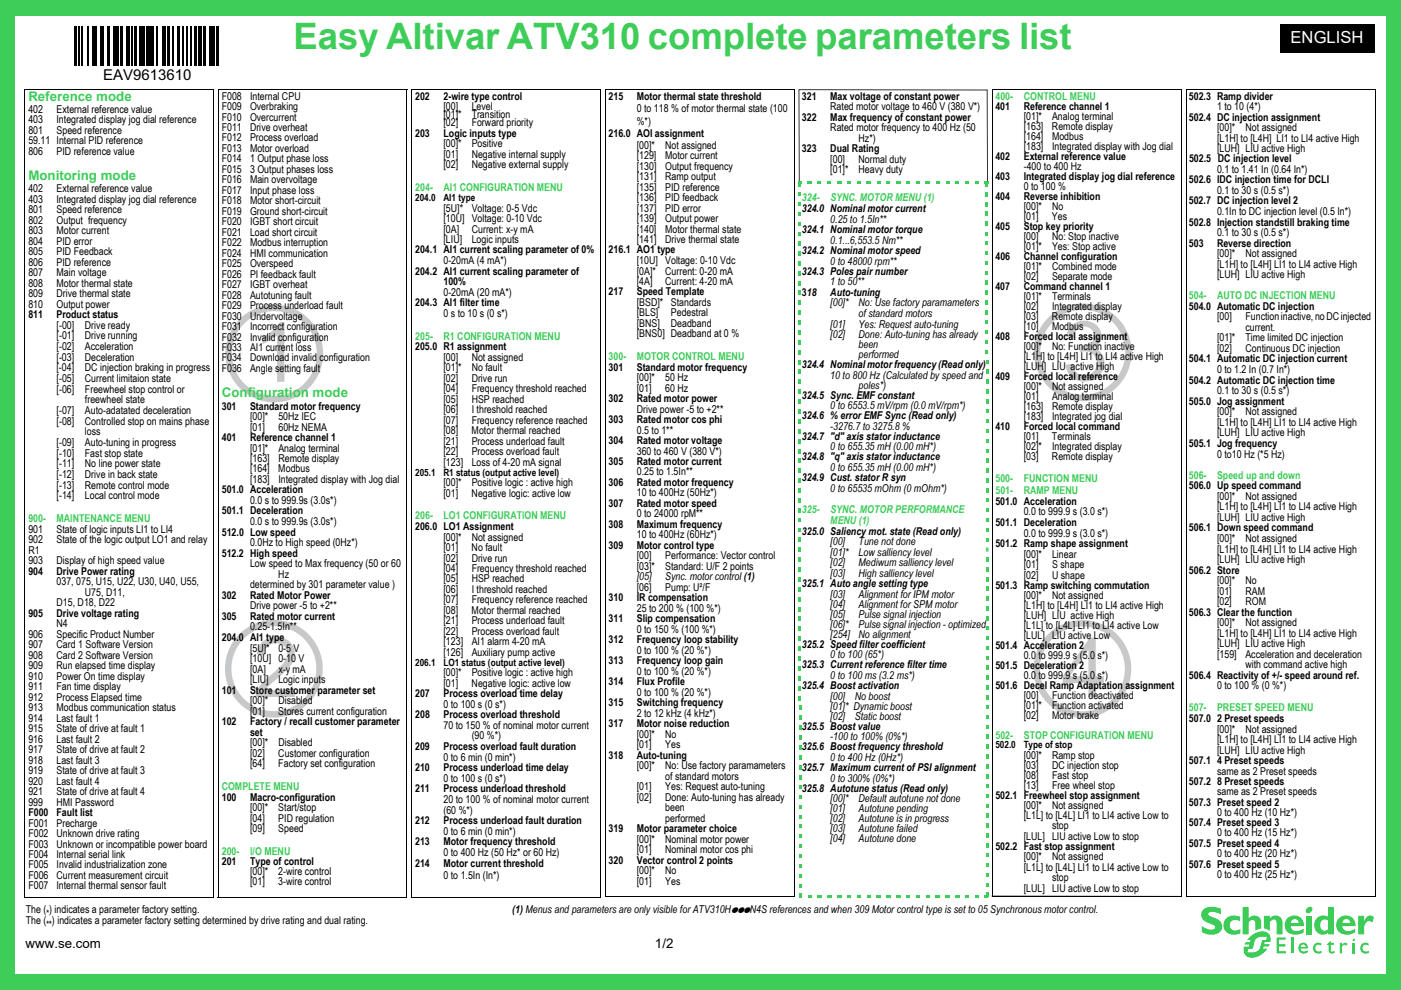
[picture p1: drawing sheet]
<svg xmlns="http://www.w3.org/2000/svg" width="297mm" height="210mm" viewBox="0 0 297 210" stroke-linecap="round" stroke-linejoin="round" font-family="sans-serif">
<defs><g id="words">
<g font-size="17.6" fill="#c7c8ca">
<text x="53.7" y="81">1</text>
<text x="225.2" y="80.7">3</text>
<text x="53.7" y="147.8">2</text>
<text x="225.1" y="147.9">4</text>
</g>
<text font-size="7.7" fill="#3dcd58" x="62.2" y="10.3">Easy Altivar ATV310 complete parameters list</text>
<text font-size="3.5" fill="#fff" x="273.6" y="9.1">ENGLISH</text>
<text font-size="3.2" fill="#000001" x="21.9" y="17">EAV9613610</text>
<g font-size="2.8" fill="#3dcd58">
<text x="6" y="21.5">Reference mode</text>
<text x="6" y="38.2">Monitoring mode</text>
<text x="47" y="84.2">Configuration mode</text>
</g>
<g font-size="2.8">
<text x="5.4" y="201.2">www.se.com</text>
<text x="138.9" y="201.2">1/2</text>
</g>
<g font-size="2.3">
<text x="6" y="23.9">402</text>
<text x="12" y="23.9">External reference value</text>
<text x="47" y="21.1">F008</text>
<text x="47" y="23.3">F009</text>
<text x="53" y="21.1">Internal CPU</text>
<text x="53" y="23.3">Overbraking</text>
<text x="88" y="21.1">202</text>
<text x="94" y="23.2">[00]</text>
<text x="94" y="21.1">2-wire type control</text>
<text x="100" y="23.2">Level</text>
<text x="129" y="21.1">215</text>
<text x="135" y="23.8">0 to 118 % of motor thermal state (100</text>
<text x="135" y="21.1">Motor thermal state threshold</text>
<text x="170" y="21.1">321</text>
<text x="176" y="21.1">Max voltage of constant power</text>
<text x="176" y="23.4">Rated motor voltage to 460 V (380 V*)</text>
<text x="211.1" y="23.4">401</text>
<text x="217" y="23.4">Reference channel 1</text>
<text x="252" y="21.1">502.3 Ramp divider</text>
<text x="258" y="23.4">1 to 10 (4*)</text>
<text x="6" y="26.2">403</text>
<text x="6" y="28.4">801</text>
<text x="12" y="26.2">Integrated display jog dial reference</text>
<text x="12" y="28.4">Speed reference</text>
<text x="47" y="25.6">F010</text>
<text x="47" y="27.8">F011</text>
<text x="53" y="27.8">Drive overheat</text>
<text x="53" y="25.6">Overcurrent</text>
<text x="88" y="29">203</text>
<text x="94" y="25">[01]*</text>
<text x="94" y="26.8">[02]</text>
<text x="94" y="29">Logic inputs type</text>
<text x="100" y="25">Transition</text>
<text x="100" y="26.8">Forward priority</text>
<text x="129" y="29.1">216.0 AOI assignment</text>
<text x="135" y="26.4">%*)</text>
<text x="170" y="25.6">322</text>
<text x="176" y="27.8">Rated motor frequency to 400 Hz (50</text>
<text x="176" y="25.6">Max frequency of constant power</text>
<text x="217" y="25.5">[01]*</text>
<text x="217" y="27.7">[163]</text>
<text x="217" y="29.8">[164]</text>
<text x="223" y="27.6">Remote display</text>
<text x="223.1" y="29.8">Modbus</text>
<text x="223.1" y="25.5">Analog terminal</text>
<text x="252" y="25.6">502.4 DC injection assignment</text>
<text x="258" y="27.9">[00]*</text>
<text x="264.1" y="27.9">Not assigned</text>
<text x="6" y="30.6">59.11 Internal PID reference</text>
<text x="6" y="32.8">806</text>
<text x="12" y="32.8">PID reference value</text>
<text x="47" y="30">F012</text>
<text x="47" y="32.2">F013</text>
<text x="47" y="34.4">F014</text>
<text x="53" y="32.2">Motor overload</text>
<text x="53" y="34.4">1 Output phase loss</text>
<text x="53" y="30">Process overload</text>
<text x="94" y="31.2">[00]*</text>
<text x="94" y="33.5">[01]</text>
<text x="94" y="35.7">[02]</text>
<text x="100" y="31.2">Positive</text>
<text x="100" y="33.5">Negative internal supply</text>
<text x="100" y="35.7">Negative external supply</text>
<text x="135" y="31.5">[00]*</text>
<text x="135" y="33.8">[129]</text>
<text x="135" y="36">[130]</text>
<text x="141" y="33.8">Motor current</text>
<text x="141" y="31.5">Not assigned</text>
<text x="141" y="36">Output frequency</text>
<text x="170" y="32.3">323</text>
<text x="176" y="34.6">[00]</text>
<text x="176" y="32.3">Dual Rating</text>
<text x="182" y="30.1">Hz*)</text>
<text x="182" y="34.6">Normal duty</text>
<text x="211.1" y="34">402</text>
<text x="217" y="34">External reference value</text>
<text x="217" y="31.9">[183]</text>
<text x="223.1" y="31.9">Integrated display with Jog dial</text>
<text x="252.1" y="34.4">502.5 DC injection level</text>
<text x="258" y="30.1">[L1H] to [L4H] LI1 to LI4 active High</text>
<text x="258" y="32.2">[LUH] LIU active High</text>
<text x="6" y="40.8">402</text>
<text x="12" y="40.8">External reference value</text>
<text x="47" y="36.7">F015</text>
<text x="47" y="38.9">F016</text>
<text x="47" y="41.1">F017</text>
<text x="53" y="38.9">Main overvoltage</text>
<text x="53" y="41.1">Input phase loss</text>
<text x="53" y="36.7">3 Output phases loss</text>
<text x="135" y="38.2">[131]</text>
<text x="135" y="40.4">[135]</text>
<text x="141" y="38.2">Ramp output</text>
<text x="141" y="40.4">PID reference</text>
<text x="176" y="36.7">[01]*</text>
<text x="182" y="36.7">Heavy duty</text>
<text x="211.1" y="38.2">403</text>
<text x="217" y="38.2">Integrated display jog dial reference</text>
<text x="217" y="36.1">-400 to 400 Hz</text>
<text x="217" y="40.3">0 to 100 %</text>
<text x="252" y="38.9">502.6 IDC injection time for DCLI</text>
<text x="258" y="36.6">0.1 to 1.41 In (0.64 In*)</text>
<text x="258" y="41.1">0.1 to 30 s (0.5 s*)</text>
<text x="6" y="43">403</text>
<text x="6" y="45.3">801</text>
<text x="6" y="47.5">802</text>
<text x="12" y="43">Integrated display jog dial reference</text>
<text x="12" y="47.5">Output frequency</text>
<text x="12" y="45.3">Speed reference</text>
<text x="47" y="43.3">F018</text>
<text x="47" y="45.6">F019</text>
<text x="47" y="47.8">F020</text>
<text x="53" y="45.6">Ground short-circuit</text>
<text x="53" y="43.3">Motor short-circuit</text>
<text x="53" y="47.8">IGBT short circuit</text>
<text x="94" y="44.9">[5U]*</text>
<text x="94" y="47.1">[10U] Voltage: 0-10 Vdc</text>
<text x="100" y="44.9">Voltage: 0-5 Vdc</text>
<text x="135" y="42.6">[136]</text>
<text x="135" y="44.9">[137]</text>
<text x="135" y="47.1">[139]</text>
<text x="141" y="42.6">PID feedback</text>
<text x="141" y="44.9">PID error</text>
<text x="141" y="47.1">Output power</text>
<text x="170" y="44.9">324.0 Nominal motor current</text>
<text x="176" y="47.2">0.25 to 1.5In**</text>
<text x="211.1" y="42.5">404</text>
<text x="217" y="44.6">[00]*</text>
<text x="217" y="46.7">[01]</text>
<text x="217" y="42.5">Reverse inhibition</text>
<text x="223" y="46.7">Yes</text>
<text x="223.1" y="44.6">No</text>
<text x="252" y="43.3">502.7 DC injection level 2</text>
<text x="252" y="47.8">502.8 Injection standstill braking time</text>
<text x="258" y="45.6">0.1In to DC injection level (0.5 In*)</text>
<text x="6" y="49.7">803</text>
<text x="6" y="51.9">804</text>
<text x="12" y="51.9">PID error</text>
<text x="12" y="49.7">Motor current</text>
<text x="47" y="50">F021</text>
<text x="47" y="52.2">F022</text>
<text x="53" y="52.2">Modbus interruption</text>
<text x="53" y="50">Load short circuit</text>
<text x="88" y="53.8">204.1 AI1 current scaling parameter of 0%</text>
<text x="94" y="49.3">[0A]</text>
<text x="94" y="51.5">[LIU]</text>
<text x="100" y="49.3">Current: x-y mA</text>
<text x="100" y="51.5">Logic inputs</text>
<text x="129" y="53.8">216.1 AO1 type</text>
<text x="135" y="49.3">[140]</text>
<text x="135" y="51.5">[141]</text>
<text x="141" y="49.3">Motor thermal state</text>
<text x="141" y="51.5">Drive thermal state</text>
<text x="170" y="49.4">324.1 Nominal motor torque</text>
<text x="170" y="53.9">324.2 Nominal motor speed</text>
<text x="176" y="51.7">0.1...6,553.5 Nm**</text>
<text x="211.1" y="48.8">405</text>
<text x="217" y="48.8">Stop key priority</text>
<text x="217" y="50.9">[00]</text>
<text x="217" y="53">[01]*</text>
<text x="223" y="50.9">No: Stop inactive</text>
<text x="223.1" y="53">Yes: Stop active</text>
<text x="252" y="52.3">503</text>
<text x="258" y="52.3">Reverse direction</text>
<text x="258" y="50.1">0.1 to 30 s (0.5 s*)</text>
<text x="6" y="54.1">805</text>
<text x="6" y="56.4">806</text>
<text x="6" y="58.6">807</text>
<text x="12" y="56.4">PID reference</text>
<text x="12" y="58.6">Main voltage</text>
<text x="12" y="54.1">PID Feedback</text>
<text x="47" y="54.4">F024</text>
<text x="47" y="56.7">F025</text>
<text x="47" y="58.9">F026</text>
<text x="53" y="54.4">HMI communication</text>
<text x="53" y="58.9">PI feedback fault</text>
<text x="53" y="56.7">Overspeed</text>
<text x="88" y="58.2">204.2 AI1 current scaling parameter of</text>
<text x="94" y="56">0-20mA (4 mA*)</text>
<text x="135" y="56">[10U] Voltage: 0-10 Vdc</text>
<text x="135" y="58.2">[0A]*</text>
<text x="141" y="58.2">Current: 0-20 mA</text>
<text x="170" y="58.3">324.3 Poles pair number</text>
<text x="176" y="56.2">0 to 48000 rpm**</text>
<text x="211.1" y="55.2">406</text>
<text x="217" y="57.3">[01]*</text>
<text x="217" y="59.4">[02]</text>
<text x="217" y="55.2">Channel configuration</text>
<text x="223.1" y="57.3">Combined mode</text>
<text x="223.1" y="59.4">Separate mode</text>
<text x="258" y="54.6">[00]*</text>
<text x="258" y="56.8">[L1H] to [L4H] LI1 to LI4 active High</text>
<text x="258" y="59">[LUH] LIU active High</text>
<text x="264.1" y="54.6">Not assigned</text>
<text x="6" y="60.8">808</text>
<text x="6" y="63">809</text>
<text x="6" y="65.3">810</text>
<text x="12" y="60.8">Motor thermal state</text>
<text x="12" y="63">Drive thermal state</text>
<text x="12" y="65.3">Output power</text>
<text x="47" y="61.1">F027</text>
<text x="47" y="63.3">F028</text>
<text x="47" y="65.6">F029</text>
<text x="53" y="63.3">Autotuning fault</text>
<text x="53" y="65.6">Process underload fault</text>
<text x="53" y="61.1">IGBT overheat</text>
<text x="88" y="65">204.3 AI1 filter time</text>
<text x="94" y="60.5">100%</text>
<text x="94" y="62.8">0-20mA (20 mA*)</text>
<text x="129" y="62.7">217</text>
<text x="135" y="62.7">Speed Template</text>
<text x="135" y="60.4">[4A]</text>
<text x="135" y="64.9">[BSD]* Standards</text>
<text x="141" y="60.4">Current: 4-20 mA</text>
<text x="170" y="62.8">318</text>
<text x="176" y="60.5">1 to 50**</text>
<text x="176" y="65">[00]*</text>
<text x="176" y="62.8">Auto-tuning</text>
<text x="182" y="65">No: Use factory paramameters</text>
<text x="211.1" y="61.5">407</text>
<text x="217" y="63.6">[01]*</text>
<text x="217" y="65.7">[02]</text>
<text x="217" y="61.5">Command channel 1</text>
<text x="223" y="63.6">Terminals</text>
<text x="223.1" y="65.7">Integrated display</text>
<text x="252" y="65.7">504.0 Automatic DC injection</text>
<text x="6" y="67.5">811</text>
<text x="12" y="69.7">[-00]</text>
<text x="12" y="67.5">Product status</text>
<text x="18" y="69.7">Drive ready</text>
<text x="47" y="67.8">F030</text>
<text x="47" y="70">F031</text>
<text x="53" y="67.8">Undervoltage</text>
<text x="53" y="70">Incorrect configuration</text>
<text x="94" y="67.2">0 s to 10 s (0 s*)</text>
<text x="135" y="67.1">[BLS]</text>
<text x="135" y="69.4">[BNS]</text>
<text x="135" y="71.6">[BNS0] Deadband at 0 %</text>
<text x="142.2" y="69.4">Deadband</text>
<text x="142.2" y="67.1">Pedestral</text>
<text x="176" y="69.5">[01]</text>
<text x="176" y="71.7">[02]</text>
<text x="182" y="69.5">Yes: Request auto-tuning</text>
<text x="182" y="71.7">Done: Auto-tuning has already</text>
<text x="182" y="67.2">of standard motors</text>
<text x="217" y="67.9">[03]</text>
<text x="217" y="70">[10]</text>
<text x="223" y="67.9">Remote display</text>
<text x="223.1" y="70">Modbus</text>
<text x="258" y="68">[00]</text>
<text x="264.1" y="70.2">current.</text>
<text x="264.1" y="68">Function inactive, no DC injected</text>
<text x="12" y="72">[-01]</text>
<text x="12" y="74.2">[-02]</text>
<text x="12" y="76.5">[-03]</text>
<text x="18" y="76.5">Deceleration</text>
<text x="18" y="74.2">Acceleration</text>
<text x="18" y="72">Drive running</text>
<text x="47" y="72.2">F032</text>
<text x="47" y="74.4">F033</text>
<text x="47" y="76.7">F034</text>
<text x="53" y="74.4">AI1 current loss</text>
<text x="53" y="72.2">Invalid configuration</text>
<text x="53" y="76.7">Download invalid configuration</text>
<text x="88" y="74.3">205.0 R1 assignment</text>
<text x="94" y="76.6">[00]</text>
<text x="100" y="76.6">Not assigned</text>
<text x="182" y="73.8">been</text>
<text x="182" y="75.9">performed</text>
<text x="211.1" y="72.1">408</text>
<text x="217" y="74.2">[00]*</text>
<text x="217" y="76.4">[L1H] to [L4H] LI1 to LI4 active High</text>
<text x="217" y="72.1">Forced local assignment</text>
<text x="223.1" y="74.2">No: Function inactive</text>
<text x="252" y="76.9">504.1 Automatic DC injection current</text>
<text x="258" y="72.4">[01]*</text>
<text x="258" y="74.7">[02]</text>
<text x="264" y="72.4">Time limited DC injection</text>
<text x="264.1" y="74.7">Continuous DC injection</text>
<text x="12" y="78.8">[-04]</text>
<text x="12" y="81">[-05]</text>
<text x="12" y="83.3">[-06]</text>
<text x="18" y="78.8">DC injection braking in progress</text>
<text x="18" y="81">Current limitaion state</text>
<text x="18" y="83.3">Freewheel stop control or</text>
<text x="47" y="78.9">F036</text>
<text x="53" y="78.9">Angle setting fault</text>
<text x="94" y="78.8">[01]*</text>
<text x="94" y="81">[02]</text>
<text x="94" y="83.2">[04]</text>
<text x="100" y="81">Drive run</text>
<text x="100" y="83.2">Frequency threshold reached</text>
<text x="100" y="78.8">No fault</text>
<text x="129" y="78.6">301</text>
<text x="135" y="80.8">[00]*</text>
<text x="135" y="83.1">[01]</text>
<text x="135" y="78.6">Standard motor frequency</text>
<text x="141" y="80.8">50 Hz</text>
<text x="141" y="83.1">60 Hz</text>
<text x="170" y="78">324.4 Nominal motor frequency (Read only)</text>
<text x="176" y="80.3">10 to 800 Hz (Calculated by speed and</text>
<text x="182" y="82.4">poles*)</text>
<text x="211.1" y="80.7">409</text>
<text x="217" y="78.6">[LUH] LIU active High</text>
<text x="217" y="82.8">[00]*</text>
<text x="217" y="80.7">Forced local reference</text>
<text x="223.1" y="82.8">Not assigned</text>
<text x="252" y="81.3">504.2 Automatic DC injection time</text>
<text x="258" y="79.1">0 to 1.2 In (0.7 In*)</text>
<text x="258" y="83.6">0.1 to 30 s (0.5 s*)</text>
<text x="12" y="87.8">[-07]</text>
<text x="18" y="87.8">Auto-adatated deceleration</text>
<text x="18" y="85.6">freewheel state</text>
<text x="47" y="86.9">301</text>
<text x="53" y="86.9">Standard motor frequency</text>
<text x="53" y="89.2">[00]*</text>
<text x="59" y="89.2">50Hz IEC</text>
<text x="94" y="85.4">[05]</text>
<text x="94" y="87.7">[06]</text>
<text x="94" y="89.9">[07]</text>
<text x="100" y="89.9">Frequency reference reached</text>
<text x="100" y="87.7">I threshold reached</text>
<text x="100" y="85.4">HSP reached</text>
<text x="129" y="85.3">302</text>
<text x="129" y="89.7">303</text>
<text x="135" y="87.5">Drive power -5 to +2**</text>
<text x="135" y="89.7">Rated motor cos phi</text>
<text x="135" y="85.3">Rated motor power</text>
<text x="170" y="84.5">324.5 Sync. EMF constant</text>
<text x="170" y="88.9">324.6 % error EMF Sync (Read only)</text>
<text x="176" y="86.8">0 to 6553.5 mV/rpm (0.0 mV/rpm*)</text>
<text x="217" y="84.9">[01]</text>
<text x="217" y="87">[163]</text>
<text x="217" y="89.2">[183]</text>
<text x="223.1" y="84.9">Analog terminal</text>
<text x="223.1" y="89.2">Integrated jog dial</text>
<text x="223.1" y="87">Remote display</text>
<text x="252" y="85.9">505.0 Jog assignment</text>
<text x="258" y="88.1">[00]*</text>
<text x="264.1" y="88.1">Not assigned</text>
<text x="12" y="90.1">[-08]</text>
<text x="12" y="94.6">[-09]</text>
<text x="18" y="92.3">loss</text>
<text x="18" y="94.6">Auto-tuning in progress</text>
<text x="18" y="90.1">Controlled stop on mains phase</text>
<text x="47" y="93.6">401</text>
<text x="53" y="93.6">Reference channel 1</text>
<text x="53" y="91.4">[01]</text>
<text x="53" y="95.8">[01]*</text>
<text x="59" y="95.8">Analog terminal</text>
<text x="59" y="91.4">60Hz NEMA</text>
<text x="94" y="92.1">[08]</text>
<text x="94" y="94.3">[21]</text>
<text x="100" y="92.1">Motor thermal reached</text>
<text x="100" y="94.3">Process underload fault</text>
<text x="129" y="94.2">304</text>
<text x="135" y="94.2">Rated motor voltage</text>
<text x="135" y="92">0.5 to 1**</text>
<text x="170" y="93.3">324.7 &quot;d&quot; axis stator inductance</text>
<text x="176" y="91.2">-3276.7 to 3275.8 %</text>
<text x="176" y="95.5">0 to 655.35 mH (0.00 mH*)</text>
<text x="211.1" y="91.3">410</text>
<text x="217" y="93.4">[01]</text>
<text x="217" y="95.5">[02]*</text>
<text x="217" y="91.3">Forced local command</text>
<text x="223" y="93.4">Terminals</text>
<text x="223.1" y="95.5">Integrated display</text>
<text x="252" y="94.8">505.1 Jog frequency</text>
<text x="258" y="90.3">[L1H] to [L4H] LI1 to LI4 active High</text>
<text x="258" y="92.6">[LUH] LIU active High</text>
<text x="12" y="96.8">[-10]</text>
<text x="12" y="99.1">[-11]</text>
<text x="12" y="101.4">[-12]</text>
<text x="18" y="96.8">Fast stop state</text>
<text x="18" y="101.4">Drive in back state</text>
<text x="18" y="99.1">No line power state</text>
<text x="53" y="98">[163]</text>
<text x="53" y="100.2">[164]</text>
<text x="59" y="100.2">Modbus</text>
<text x="59" y="98">Remote display</text>
<text x="94" y="96.6">[22]</text>
<text x="94" y="98.8">[123]</text>
<text x="100" y="96.6">Process overload fault</text>
<text x="100" y="98.8">Loss of 4-20 mA signal</text>
<text x="129" y="98.6">305</text>
<text x="135" y="98.6">Rated motor current</text>
<text x="135" y="96.4">360 to 460 V (380 V*)</text>
<text x="135" y="100.8">0.25 to 1.5In**</text>
<text x="170" y="97.6">324.8 &quot;q&quot; axis stator inductance</text>
<text x="176" y="99.9">0 to 655.35 mH (0.00 mH*)</text>
<text x="217" y="97.6">[03]</text>
<text x="223" y="97.6">Remote display</text>
<text x="258" y="97.1">0 to10 Hz (*5 Hz)</text>
<text x="12" y="103.6">[-13]</text>
<text x="12" y="105.9">[-14]</text>
<text x="18" y="103.6">Remote control mode</text>
<text x="18" y="105.9">Local control mode</text>
<text x="47" y="104.6">501.0 Acceleration</text>
<text x="53" y="102.4">[183]</text>
<text x="53" y="106.9">0.0 s to 999.9s (3.0s*)</text>
<text x="59" y="102.4">Integrated display with Jog dial</text>
<text x="94" y="103.1">[00]*</text>
<text x="94" y="105.3">[01]</text>
<text x="100" y="105.3">Negative logic: active low</text>
<text x="100" y="103.1">Positive logic : active high</text>
<text x="129" y="103.1">306</text>
<text x="129" y="107.5">307</text>
<text x="135" y="107.5">Rated motor speed</text>
<text x="135" y="105.3">10 to 400Hz (50Hz*)</text>
<text x="135" y="103.1">Rated motor frequency</text>
<text x="170" y="102">324.9 Cust. stator R syn</text>
<text x="176" y="104.3">0 to 65535 mOhm (0 mOhm*)</text>
<text x="211.1" y="107.1">501.0 Acceleration</text>
<text x="252" y="103.8">506.0 Up speed command</text>
<text x="258" y="106">[00]*</text>
<text x="264.1" y="106">Not assigned</text>
<text x="6" y="113">901</text>
<text x="12" y="113">State of logic inputs LI1 to LI4</text>
<text x="47" y="109.1">501.1 Deceleration</text>
<text x="47" y="113.6">512.0 Low speed</text>
<text x="53" y="111.4">0.0 s to 999.9s (3.0s*)</text>
<text x="88" y="112.4">206.0 LO1 Assignment</text>
<text x="129" y="112">308</text>
<text x="135" y="109.7">0 to 24000 rpM**</text>
<text x="135" y="112">Maximum frequency</text>
<text x="170" y="113.4">325.0 Saliency mot. state (Read only)</text>
<text x="211.1" y="111.6">501.1 Deceleration</text>
<text x="217" y="109.3">0.0 to 999.9 s (3.0 s*)</text>
<text x="217" y="113.8">0.0 to 999.9 s (3.0 s*)</text>
<text x="252" y="112.7">506.1 Down speed command</text>
<text x="258" y="108.3">[L1H] to [L4H] LI1 to LI4 active High</text>
<text x="258" y="110.5">[LUH] LIU active High</text>
<text x="6" y="115.2">902</text>
<text x="6" y="117.4">R1</text>
<text x="6" y="119.7">903</text>
<text x="12" y="115.2">State of the logic output LO1 and relay</text>
<text x="12" y="119.7">Display of high speed value</text>
<text x="47" y="118.1">512.2 High speed</text>
<text x="53" y="115.8">0.0Hz to High speed (0Hz*)</text>
<text x="94" y="114.7">[00]*</text>
<text x="94" y="116.9">[01]</text>
<text x="94" y="119.1">[02]</text>
<text x="100" y="116.9">No fault</text>
<text x="100" y="119.1">Drive run</text>
<text x="100" y="114.7">Not assigned</text>
<text x="129" y="116.4">309</text>
<text x="135" y="114.2">10 to 400Hz (60Hz*)</text>
<text x="135" y="118.6">[00]</text>
<text x="135" y="116.4">Motor control type</text>
<text x="141" y="118.6">Performance: Vector control</text>
<text x="176" y="115.7">[00]</text>
<text x="176" y="117.9">[01]*</text>
<text x="182" y="115.7">Tune not done</text>
<text x="182" y="117.9">Low salliency level</text>
<text x="211.1" y="116">501.2 Ramp shape assignment</text>
<text x="217" y="118.3">[00]*</text>
<text x="223.1" y="118.3">Linear</text>
<text x="258" y="115">[00]*</text>
<text x="258" y="117.2">[L1H] to [L4H] LI1 to LI4 active High</text>
<text x="258" y="119.4">[LUH] LIU active High</text>
<text x="264.1" y="115">Not assigned</text>
<text x="6" y="121.9">904</text>
<text x="12" y="124.1">037, 075, U15, U22, U30, U40, U55,</text>
<text x="12" y="121.9">Drive Power rating</text>
<text x="53" y="120.3">Low speed to Max frequency (50 or 60</text>
<text x="53" y="124.8">determined by 301 parameter value )</text>
<text x="59" y="122.6">Hz</text>
<text x="94" y="121.3">[04]</text>
<text x="94" y="123.5">[05]</text>
<text x="94" y="125.8">[06]</text>
<text x="100" y="121.3">Frequency threshold reached</text>
<text x="100" y="125.8">I threshold reached</text>
<text x="100" y="123.5">HSP reached</text>
<text x="135" y="120.8">[03]*</text>
<text x="135" y="123.1">[05]</text>
<text x="135" y="125.3">[06]</text>
<text x="141" y="125.3">Pump: U²/F</text>
<text x="141" y="123.1">Sync. motor control (1)</text>
<text x="141" y="120.8">Standard: U/F 2 points</text>
<text x="170" y="124.6">325.1 Auto angle setting type</text>
<text x="176" y="120.1">[02]</text>
<text x="176" y="122.3">[03]</text>
<text x="182" y="122.3">High salliency level</text>
<text x="182" y="120.1">Mediwum salliency level</text>
<text x="211.1" y="124.8">501.3 Ramp switching commutation</text>
<text x="217" y="120.5">[01]</text>
<text x="217" y="122.7">[02]</text>
<text x="223.1" y="122.7">U shape</text>
<text x="223.1" y="120.5">S shape</text>
<text x="252" y="121.6">506.2 Store</text>
<text x="258" y="123.9">[00]*</text>
<text x="264.1" y="123.9">No</text>
<text x="6" y="130.8">905</text>
<text x="12" y="130.8">Drive voltage rating</text>
<text x="12" y="128.6">D15, D18, D22</text>
<text x="18" y="126.4">U75, D11,</text>
<text x="47" y="127">302</text>
<text x="47" y="131.5">305</text>
<text x="53" y="127">Rated Motor Power</text>
<text x="53" y="131.5">Rated motor current</text>
<text x="53" y="129.3">Drive power -5 to +2**</text>
<text x="94" y="128">[07]</text>
<text x="94" y="130.2">[08]</text>
<text x="100" y="130.2">Motor thermal reached</text>
<text x="100" y="128">Frequency reference reached</text>
<text x="129" y="127.5">310</text>
<text x="129" y="132">311</text>
<text x="135" y="129.7">25 to 200 % (100 %*)</text>
<text x="135" y="132">Slip compensation</text>
<text x="135" y="127.5">IR compensation</text>
<text x="176" y="126.8">[03]</text>
<text x="176" y="128.9">[04]</text>
<text x="176" y="131.1">[05]</text>
<text x="182" y="131.1">Pulse signal injection</text>
<text x="182" y="128.9">Alignment for SPM motor</text>
<text x="182" y="126.8">Alignment for IPM motor</text>
<text x="217" y="127">[00]*</text>
<text x="217" y="129.1">[L1H] to [L4H] LI1 to LI4 active High</text>
<text x="217" y="131.3">[LUH] LIU active High</text>
<text x="223.1" y="127">Not assigned</text>
<text x="252" y="130.6">506.3 Clear the function</text>
<text x="258" y="126.1">[01]</text>
<text x="258" y="128.3">[02]</text>
<text x="264" y="126.1">RAM</text>
<text x="264" y="128.3">ROM</text>
<text x="6" y="135.3">906</text>
<text x="6" y="137.5">907</text>
<text x="12" y="133.1">N4</text>
<text x="12" y="135.3">Specific Product Number</text>
<text x="12" y="137.5">Card 1 Software Version</text>
<text x="47" y="136">204.0 AI1 type</text>
<text x="53" y="133.7">0.25-1.5In**</text>
<text x="94" y="132.4">[21]</text>
<text x="94" y="134.7">[22]</text>
<text x="94" y="136.9">[123]</text>
<text x="100" y="136.9">AI1 alarm 4-20 mA</text>
<text x="100" y="132.4">Process underload fault</text>
<text x="100" y="134.7">Process overload fault</text>
<text x="129" y="136.4">312</text>
<text x="135" y="134.2">0 to 150 % (100 %*)</text>
<text x="135" y="136.4">Frequency loop stability</text>
<text x="170" y="137.4">325.2 Speed filter coefficient</text>
<text x="176" y="133.2">[06]*</text>
<text x="176" y="135.3">[254]</text>
<text x="182" y="133.2">Pulse signal injection - optimized</text>
<text x="182" y="135.3">No alignment</text>
<text x="211.1" y="137.7">501.4 Acceleration 2</text>
<text x="217" y="133.4">[L1L] to [L4L] LI1 to LI4 active Low</text>
<text x="217" y="135.5">[LUL] LIU active Low</text>
<text x="258" y="132.8">[00]*</text>
<text x="258" y="135">[L1H] to [L4H] LI1 to LI4 active High</text>
<text x="258" y="137.3">[LUH] LIU active High</text>
<text x="264.1" y="132.8">Not assigned</text>
<text x="6" y="139.7">908</text>
<text x="6" y="142">909</text>
<text x="12" y="139.7">Card 2 Software Version</text>
<text x="12" y="142">Run elapsed time display</text>
<text x="53" y="138.2">[5U]*</text>
<text x="53" y="140.4">[10U] 0-10 V</text>
<text x="53" y="142.7">[0A]</text>
<text x="59" y="142.7">x-y mA</text>
<text x="59" y="138.2">0-5 V</text>
<text x="94" y="139.1">[126]</text>
<text x="94" y="143.4">[00]*</text>
<text x="100" y="139.1">Auxiliary pump active</text>
<text x="100" y="143.4">Positive logic : active high</text>
<text x="129" y="140.9">313</text>
<text x="135" y="138.6">0 to 100 % (20 %*)</text>
<text x="135" y="140.9">Frequency loop gain</text>
<text x="135" y="143.1">0 to 100 % (20 %*)</text>
<text x="170" y="141.8">325.3 Current reference filter time</text>
<text x="176" y="139.7">0 to 100 (65*)</text>
<text x="211.1" y="141.9">501.5 Deceleration 2</text>
<text x="217" y="139.8">0.0 to 999.9 s (5.0 s*)</text>
<text x="252" y="143.9">506.4 Reactivity of +/- speed around ref.</text>
<text x="258" y="139.5">[159]</text>
<text x="264.1" y="141.7">with command active high</text>
<text x="264.1" y="139.5">Acceleration and deceleration</text>
<text x="6" y="144.2">910</text>
<text x="6" y="146.4">911</text>
<text x="6" y="148.6">912</text>
<text x="12" y="144.2">Power On time display</text>
<text x="12" y="148.6">Process Elapsed time</text>
<text x="12" y="146.4">Fan time display</text>
<text x="47" y="147.1">101</text>
<text x="53" y="147.1">Store customer parameter set</text>
<text x="53" y="144.9">[LIU]</text>
<text x="53" y="149.4">[00]*</text>
<text x="59" y="149.4">Disabled</text>
<text x="59" y="144.9">Logic inputs</text>
<text x="88" y="147.9">207</text>
<text x="94" y="145.7">[01]</text>
<text x="94" y="147.9">Process overload time delay</text>
<text x="100" y="145.7">Negative logic: active low</text>
<text x="129" y="145.3">314</text>
<text x="129" y="149.7">315</text>
<text x="135" y="145.3">Flux Profile</text>
<text x="135" y="147.5">0 to 100 % (20 %*)</text>
<text x="135" y="149.7">Switching frequency</text>
<text x="170" y="146.2">325.4 Boost activation</text>
<text x="176" y="144">0 to 100 ms (3.2 ms*)</text>
<text x="176" y="148.4">[00]</text>
<text x="181.2" y="148.4">No boost</text>
<text x="211.1" y="146.1">501.6 Decel Ramp Adaptation assignment</text>
<text x="217" y="144">0.0 to 999.9 s (5.0 s*)</text>
<text x="217" y="148.2">[00]</text>
<text x="223.1" y="148.2">Function deactivated</text>
<text x="258" y="146.2">0 to 100 % (0 %*)</text>
<text x="6" y="150.9">913</text>
<text x="6" y="153.1">914</text>
<text x="6" y="155.3">915</text>
<text x="12" y="155.3">State of drive at fault 1</text>
<text x="12" y="153.1">Last fault 1</text>
<text x="12" y="150.9">Modbus communication status</text>
<text x="47" y="153.8">102</text>
<text x="53" y="153.8">Factory / recall customer parameter</text>
<text x="53" y="151.6">[01]</text>
<text x="59" y="151.6">Stores current configuration</text>
<text x="88" y="152.4">208</text>
<text x="94" y="150.1">0 to 100 s (0 s*)</text>
<text x="94" y="154.6">70 to 150 % of nominal motor current</text>
<text x="94" y="152.4">Process overload threshold</text>
<text x="129" y="154.2">317</text>
<text x="135" y="152">2 to 12 kHz (4 kHz*)</text>
<text x="135" y="154.2">Motor noise reduction</text>
<text x="170" y="154.8">325.5 Boost value</text>
<text x="176" y="150.5">[01]* Dynamic boost</text>
<text x="176" y="152.7">[02]</text>
<text x="181.2" y="152.7">Static boost</text>
<text x="217" y="150.4">[01]*</text>
<text x="217" y="152.5">[02]</text>
<text x="223.1" y="152.5">Motor brake</text>
<text x="223.1" y="150.4">Function activated</text>
<text x="252" y="153.2">507.0 2 Preset speeds</text>
<text x="258" y="155.4">[00]*</text>
<text x="264.1" y="155.4">Not assigned</text>
<text x="6" y="157.5">916</text>
<text x="6" y="159.7">917</text>
<text x="6" y="162">918</text>
<text x="12" y="159.7">State of drive at fault 2</text>
<text x="12" y="157.5">Last fault 2</text>
<text x="12" y="162">Last fault 3</text>
<text x="53" y="156.1">set</text>
<text x="53" y="158.3">[00]*</text>
<text x="53" y="160.5">[02]</text>
<text x="59" y="160.5">Customer configuration</text>
<text x="59" y="158.3">Disabled</text>
<text x="88" y="159.1">209</text>
<text x="94" y="161.3">0 to 6 min (0 min*)</text>
<text x="94" y="159.1">Process overload fault duration</text>
<text x="100" y="156.8">(90 %*)</text>
<text x="129" y="160.9">318</text>
<text x="135" y="160.9">Auto-tuning</text>
<text x="135" y="156.5">[00]*</text>
<text x="135" y="158.7">[01]</text>
<text x="141" y="158.7">Yes</text>
<text x="141" y="156.5">No</text>
<text x="170" y="159.1">325.6 Boost frequency threshold</text>
<text x="176" y="157">-100 to 100% (0%*)</text>
<text x="176" y="161.4">0 to 400 Hz (0Hz*)</text>
<text x="217" y="160.9">[00]*</text>
<text x="223.1" y="160.9">Ramp stop</text>
<text x="258" y="157.6">[L1H] to [L4H] LI1 to LI4 active High</text>
<text x="258" y="159.9">[LUH] LIU active High</text>
<text x="6" y="164.2">919</text>
<text x="6" y="166.4">920</text>
<text x="12" y="164.2">State of drive at fault 3</text>
<text x="12" y="166.4">Last fault 4</text>
<text x="53" y="162.8">[64]</text>
<text x="59" y="162.8">Factory set configuration</text>
<text x="88" y="163.6">210</text>
<text x="94" y="165.8">0 to 100 s (0 s*)</text>
<text x="94" y="163.6">Process underload time delay</text>
<text x="135" y="163.2">[00]*</text>
<text x="135" y="167.6">[01]</text>
<text x="141" y="165.4">of standard motors</text>
<text x="141" y="167.6">Yes: Request auto-tuning</text>
<text x="141" y="163.2">No: Use factory paramameters</text>
<text x="170" y="163.5">325.7 Maximum current of PSI alignment</text>
<text x="170" y="167.9">325.8 Autotune status (Read only)</text>
<text x="176" y="165.8">0 to 300% (0%*)</text>
<text x="217" y="163">[03]</text>
<text x="217" y="165.2">[08]</text>
<text x="217" y="167.3">[13]</text>
<text x="223" y="165.2">Fast stop</text>
<text x="223" y="163">DC injection stop</text>
<text x="223.1" y="167.3">Free wheel stop</text>
<text x="252" y="162.1">507.1 4 Preset speeds</text>
<text x="252" y="166.5">507.2 8 Preset speeds</text>
<text x="258" y="164.3">same as 2 Preset speeds</text>
<text x="6" y="168.6">921</text>
<text x="6" y="170.9">999</text>
<text x="6" y="173.1">F000</text>
<text x="12" y="168.6">State of drive at fault 4</text>
<text x="12" y="170.9">HMI Password</text>
<text x="12" y="173.1">Fault list</text>
<text x="47" y="169.8">100</text>
<text x="53" y="169.8">Macro-configuration</text>
<text x="53" y="172.1">[00]*</text>
<text x="59" y="172.1">Start/stop</text>
<text x="88" y="168">211</text>
<text x="94" y="170.3">20 to 100 % of nominal motor current</text>
<text x="94" y="172.6">(60 %*)</text>
<text x="94" y="168">Process underload threshold</text>
<text x="135" y="169.9">[02]</text>
<text x="141" y="172.1">been</text>
<text x="141" y="169.9">Done: Auto-tuning has already</text>
<text x="176" y="170">[00]*</text>
<text x="176" y="172.1">[01]</text>
<text x="182" y="172.1">Autotune pending</text>
<text x="182" y="170">Default autotune not done</text>
<text x="211.1" y="169.4">502.1 Freewheel stop assignment</text>
<text x="217" y="171.5">[00]*</text>
<text x="217" y="173.6">[L1L] to [L4L] LI1 to LI4 active Low to</text>
<text x="223.1" y="171.5">Not assigned</text>
<text x="252" y="170.9">507.3 Preset speed 2</text>
<text x="258" y="168.7">same as 2 Preset speeds</text>
<text x="258" y="173">0 to 400 Hz (10 Hz*)</text>
<text x="6" y="175.3">F001</text>
<text x="6" y="177.5">F002</text>
<text x="6" y="179.8">F003</text>
<text x="12" y="179.8">Unknown or incompatible power board</text>
<text x="12" y="175.3">Precharge</text>
<text x="12" y="177.5">Unknown drive rating</text>
<text x="53" y="174.3">[04]</text>
<text x="53" y="176.5">[09]</text>
<text x="59" y="174.3">PID regulation</text>
<text x="59" y="176.5">Speed</text>
<text x="88" y="174.8">212</text>
<text x="88" y="179.3">213</text>
<text x="94" y="177.1">0 to 6 min (0 min*)</text>
<text x="94" y="179.3">Motor frequency threshold</text>
<text x="94" y="174.8">Process underload fault duration</text>
<text x="129" y="176.5">319</text>
<text x="135" y="178.8">[00]*</text>
<text x="135" y="176.5">Motor parameter choice</text>
<text x="141" y="174.3">performed</text>
<text x="141" y="178.8">Nominal motor power</text>
<text x="176" y="174.3">[02]</text>
<text x="176" y="176.4">[03]</text>
<text x="176" y="178.5">[04]</text>
<text x="182" y="174.3">Autotune is in progress</text>
<text x="182" y="176.4">Autotune failed</text>
<text x="182" y="178.5">Autotune done</text>
<text x="217" y="178.1">[LUL] LIU active Low to stop</text>
<text x="223.1" y="175.9">stop</text>
<text x="252" y="175.2">507.4 Preset speed 3</text>
<text x="252" y="179.6">507.5 Preset speed 4</text>
<text x="258" y="177.4">0 to 400 Hz (15 Hz*)</text>
<text x="6" y="182">F004</text>
<text x="6" y="184.2">F005</text>
<text x="12" y="182">Internal serial link</text>
<text x="12" y="184.2">Invalid industrialization zone</text>
<text x="47" y="183.6">201</text>
<text x="53" y="183.6">Type of control</text>
<text x="53" y="185.7">[00]*</text>
<text x="59" y="185.7">2-wire control</text>
<text x="88" y="183.8">214</text>
<text x="94" y="181.6">0 to 400 Hz (50 Hz* or 60 Hz)</text>
<text x="94" y="183.8">Motor current threshold</text>
<text x="129" y="183.2">320</text>
<text x="135" y="181">[01]</text>
<text x="135" y="185.5">[00]*</text>
<text x="135" y="183.2">Vector control 2 points</text>
<text x="141" y="185.5">No</text>
<text x="141" y="181">Nominal motor cos phi</text>
<text x="211.1" y="180.2">502.2 Fast stop assignment</text>
<text x="217" y="182.5">[00]*</text>
<text x="217" y="184.7">[L1L] to [L4L] LI1 to LI4 active Low to</text>
<text x="223.1" y="182.5">Not assigned</text>
<text x="252" y="184">507.6 Preset speed 5</text>
<text x="258" y="181.8">0 to 400 Hz (20 Hz*)</text>
<text x="6" y="186.4">F006</text>
<text x="6" y="188.7">F007</text>
<text x="12" y="188.7">Internal thermal sensor fault</text>
<text x="12" y="186.4">Current measurement circuit</text>
<text x="53" y="187.8">[01]</text>
<text x="59" y="187.8">3-wire control</text>
<text x="94" y="186.4">0 to 1.5In (In*)</text>
<text x="135" y="187.7">[01]</text>
<text x="141" y="187.7">Yes</text>
<text x="217" y="189.1">[LUL] LIU active Low to stop</text>
<text x="223.1" y="186.9">stop</text>
<text x="258" y="186.2">0 to 400 Hz (25 Hz*)</text>
<text x="5.5" y="193.7">The ( ) indicates a parameter factory setting.</text>
<text x="5.5" y="196">The ( ) indicates a parameter factory setting determined by drive rating and dual rating.</text>
<text x="108.6" y="193.7">(1)Menus and parameters are only visible for ATV310HpppN4S references and when 309 Motor control type is set to 05 Synchronous motor control.</text>
</g>
<g font-size="2.3" fill="#3dcd58">
<text x="211.1" y="21.1">400-</text>
<text x="217.1" y="21.1">CONTROL MENU</text>
<text x="88" y="40.4">204-</text>
<text x="94" y="40.4">AI1 CONFIGURATION MENU</text>
<text x="170" y="42.6">324-</text>
<text x="176.1" y="42.6">SYNC. MOTOR MENU (1)</text>
<text x="252" y="63.5">504-</text>
<text x="258" y="63.5">AUTO DC INJECTION MENU</text>
<text x="88" y="72">205-</text>
<text x="94" y="72">R1 CONFIGURATION MENU</text>
<text x="129" y="76.3">300-</text>
<text x="135" y="76.3">MOTOR CONTROL MENU</text>
<text x="252" y="101.5">506-</text>
<text x="258" y="101.5">Speed up and down</text>
<text x="211.1" y="102.2">500-</text>
<text x="211.1" y="104.8">501-</text>
<text x="217.1" y="104.8">RAMP MENU</text>
<text x="217.1" y="102.2">FUNCTION MENU</text>
<text x="6" y="110.7">900-</text>
<text x="12" y="110.7">MAINTENANCE MENU</text>
<text x="88" y="110.1">206-</text>
<text x="94" y="110.1">LO1 CONFIGURATION MENU</text>
<text x="170" y="108.8">325-</text>
<text x="176" y="111.1">MENU (1)</text>
<text x="176.1" y="108.8">SYNC. MOTOR PERFORMANCE</text>
<text x="252" y="150.9">507-</text>
<text x="258" y="150.9">PRESET SPEED MENU</text>
<text x="211.1" y="156.7">502-</text>
<text x="217.1" y="156.7">STOP CONFIGURATION MENU</text>
<text x="47" y="167.5">COMPLETE MENU</text>
<text x="47" y="181.3">200-</text>
<text x="53" y="181.3">I/O MENU</text>
</g>
<g font-size="2.1">
<text x="88" y="42.6">204.0</text>
<text x="94" y="42.6">AI1 type</text>
<text x="88" y="100.9">205.1</text>
<text x="94" y="100.9">R1 status (output active level)</text>
<text x="88" y="141.2">206.1</text>
<text x="94" y="141.2">LO1 status (output active level)</text>
<text x="211" y="158.7">502.0</text>
<text x="217" y="158.7">Type of stop</text>
</g>
<g font-size="1.8">
<text x="9.9" y="194.3">*</text>
<text x="9.9" y="196.6">**</text>
</g>
</g></defs>
<g fill="none" stroke="#c7c8ca" stroke-width="1.4" stroke-linecap="butt">
<circle cx="58.2" cy="75" r="9.7"/>
<circle cx="229.6" cy="74.7" r="9.7"/>
<circle cx="58.1" cy="141.8" r="9.7"/>
<circle cx="229.5" cy="141.9" r="9.7"/>
</g>
<path d="M15.8 5.7h.5v8.3h-.5z" fill="#000001"/>
<path d="M16.7 5.7v8.3M17.4 5.7v8.3M18.7 5.7v8.3" fill="none" stroke="#000001" stroke-width=".25"/>
<path d="M19.5 5.7h.5v8.3h-.5z" fill="#000001"/>
<path d="M20.4 5.7v8.3M21.4 5.7v8.3M21.9 5.7v8.3" fill="none" stroke="#000001" stroke-width=".25"/>
<g fill="#000001">
<path d="M22.8 5.7h.5v8.3h-.5z"/>
<path d="M24 5.7h.7v8.3h-.7z"/>
</g>
<path d="M25.1 5.7v8.3" fill="none" stroke="#000001" stroke-width=".25"/>
<g fill="#000001">
<path d="M25.5 5.7h.5v8.3h-.5z"/>
<path d="M26.7 5.7h.8v8.3h-.8z"/>
</g>
<path d="M28.1 5.7v8.3" fill="none" stroke="#000001" stroke-width=".25"/>
<path d="M28.5 5.7h.5v8.3h-.5z" fill="#000001"/>
<path d="M29.6 5.7v8.3" fill="none" stroke="#000001" stroke-width=".25"/>
<g fill="#000001">
<path d="M29.9 5.7h.8v8.3h-.8z"/>
<path d="M30.9 5.7h1v8.3h-1z"/>
<path d="M32.2 5.7h.5v8.3h-.5z"/>
</g>
<path d="M33.3 5.7v8.3M34.5 5.7v8.3M35 5.7v8.3" fill="none" stroke="#000001" stroke-width=".25"/>
<path d="M35.4 5.7h.5v8.3h-.5z" fill="#000001"/>
<path d="M36.8 5.7v8.3" fill="none" stroke="#000001" stroke-width=".25"/>
<path d="M37.6 5.7h.5v8.3h-.5z" fill="#000001"/>
<path d="M38.8 5.7v8.3M39.7 5.7v8.3M40.5 5.7v8.3" fill="none" stroke="#000001" stroke-width=".25"/>
<g fill="#000001">
<path d="M41.1 5.7h.5v8.3h-.5z"/>
<path d="M42.1 5.7h.7v8.3h-.7z"/>
<path d="M43.1 5.7h.5v8.3h-.5z"/>
<path d="M44.3 5.7h.8v8.3h-.8z"/>
</g>
<path d="M45.4 5.7v8.3" fill="none" stroke="#000001" stroke-width=".25"/>
<path d="M45.8 5.7h.5v8.3h-.5z" fill="#000001"/>
<g fill="#3dcd58">
<path d="M0 0h3v208.5h-3z"/>
<path d="M1.2 0h295.8v3.3h-295.8z"/>
<path d="M294 1.5h3v208.4h-3z"/>
<path d="M0 206.7h295.8v3.2h-295.8z"/>
</g>
<g fill="none" stroke="#000" stroke-width=".21">
<path d="M5.2 19h40.1M5.2 18.9v171.4M45.2 19v171.4M46.2 18.9v171.4M46.2 19h40.1M86.3 19v171.4M87.3 18.9v171.4M87.3 19h40.1M127.3 19v171.4M128.4 19h40.1M128.4 18.9v171.3M168.4 19v171.3"/>
<path d="M210.4 18.9v171.2M210.4 19h40.1M250.4 19v171.2M251.5 19h40.2M251.5 18.9v171.2M291.6 19v171.2M5.1 190.3h40.1M46.1 190.3h40.2M87.2 190.3h40.1M128.3 190.2h40.1M210.3 190.1h40.1M251.5 190.1h40.1"/>
</g>
<path d="M271.3 5.1h20.1v6.1h-20.1z" fill="#000"/>
<path d="M169.4 19.1h40M169.4 19v19.8M209.3 19v19.8M210.2 190.1h40.4" fill="none" stroke="#000" stroke-width=".23"/>
<path d="M254.7 192.3h36.6v10.8h-36.6z" fill="#fff"/>
<g fill="#00a54f">
<path d="M255.3 192.8a3.8 3.8 0 0 1 3.6 0v1.1a2.53 2.53 0 0 0-2.7-.2v.2a1.97 1.97 0 0 0 1.4 .8 1.79 1.79 0 0 1 1.5 2.2 1.79 1.79 0 0 1-2.2 1.3l-1-.1-1.1-.4v-1.3a2.3 2.3 0 0 0 2.8 .5v-.2a1.86 1.86 0 0 0-1.4-1 1.7 1.7 0 0 1-1.4-1.2 1.7 1.7 0 0 1 .5-1.7z"/>
<path d="M260 194.8a2.86 2.86 0 0 1 2.9-.4v1a1.29 1.29 0 0 0-1.6-.1 1.29 1.29 0 0 0-.4 1.6 1.65 1.65 0 0 0 2.1 .2v.9a2.8 2.8 0 0 1-3.3-.7 2.08 2.08 0 0 1 .3-2.5z"/>
<path d="M276.9 194.3h1.3v3.9h-1.3z"/>
<path d="M288 194.3h1.2v1.1a1.27 1.27 0 0 1 2.1-.9l-.3 1.1-.3-.1a.82 .82 0 0 0-1.3 .5l-.2 .5v1.7h-1.2z"/>
<path d="M277.1 192.7a.6 .6 0 0 1 .9-.3 .6 .6 0 0 1 0 1 .6 .6 0 0 1-.9 .2 .6 .6 0 0 1 0-.9z"/>
<path d="M263.5 192.4h1.2v2.4a1.46 1.46 0 0 1 1.7-.5 1.46 1.46 0 0 1 1 1.4v1.2l-1.2 .4v-1.4a.68 .68 0 0 0-.9-.8l-.6 .6v2.5h-1.2z"/>
<path d="M268 194.3h1.2v.5a1.48 1.48 0 0 1 1.7-.5 1.48 1.48 0 0 1 1 1.4v2.5h-1.2v-2.4a.74 .74 0 0 0-.7-.8 .74 .74 0 0 0-.8 .7v1.8l-.5-.4-.7-.2z"/>
<path d="M270.7 198.8h1.9v.5h-1.5v1h1.4v.4h-1.4v1.1h1.5v.4h-1.9z"/>
<path d="M273.9 195.1a.85 .85 0 0 1 1-.1 .85 .85 0 0 1 .5 .8h-1.7zM273 194.8a2.11 2.11 0 0 0-.3 2.6 2.11 2.11 0 0 0 2.5 .8l1.2-.5v-.7a1.71 1.71 0 0 1-2.7-.2v-.4h2.8a2.05 2.05 0 0 0-1.2-2 2.05 2.05 0 0 0-2.3 .4z"/>
<path d="M280.3 195.2l.6-.2 .7 .2v1.9a.97 .97 0 0 1-1.2 .2 .97 .97 0 0 1-.5-1.1zM279.2 194.8a2.02 2.02 0 0 0-.4 2.4 2.02 2.02 0 0 0 2.2 1l.6-.3v.3h1.2v-5.8h-1.2v2l-.8-.2a1.89 1.89 0 0 0-1.6 .6z"/>
<path d="M284.9 195.1a.85 .85 0 0 1 .9-.1 .85 .85 0 0 1 .5 .8h-1.7zM283.9 194.8a2.11 2.11 0 0 0-.3 2.6 2.11 2.11 0 0 0 2.5 .8l1.2-.5v-.7a1.71 1.71 0 0 1-2.6-.2l-.1-.4h2.8a2.05 2.05 0 0 0-1.2-2 2.05 2.05 0 0 0-2.3 .4z"/>
</g>
<path d="M274 198.8v3.4" fill="none" stroke="#00a54f" stroke-width=".44"/>
<g fill="#00a54f">
<path d="M278.8 200.2l.7-.2h.4l.2 .1v.5a.78 .78 0 0 0-1 0 .78 .78 0 0 0 0 1.1 .78 .78 0 0 0 1.1 0v.4a1.2 1.2 0 0 1-1.6-.3 1.2 1.2 0 0 1 .2-1.6z"/>
<path d="M281.3 200.3l.8-.8v.5h.7v.4h-.7l.1 1.3 .2 .2 .5-.2v.4l-.3 .1a.69 .69 0 0 1-.9-.6v-1.2z"/>
<path d="M284.1 200h.4v.5a.69 .69 0 0 1 .8-.5l.4 .2-.3 .4-.2-.2a.55 .55 0 0 0-.7 .7v1.1h-.4z"/>
<path d="M288.8 200.2l.7-.2h.4l.2 .1v.5a.78 .78 0 0 0-1 0 .78 .78 0 0 0 0 1.1 .78 .78 0 0 0 1.1 0v.4a1.2 1.2 0 0 1-1.6-.3 1.2 1.2 0 0 1 .2-1.6z"/>
<path d="M275.8 200.6a.55 .55 0 0 1 .7-.3 .55 .55 0 0 1 .4 .6h-1.2zM275.7 200.2a1.2 1.2 0 0 0-.2 1.7 1.2 1.2 0 0 0 1.8 .1v-.4l-.6 .2a.75 .75 0 0 1-1-.6h1.6a1 1 0 0 0-.4-1.1 1 1 0 0 0-1.2 .1z"/>
</g>
<path d="M287.1 200v2.2" fill="none" stroke="#00a54f" stroke-width=".44"/>
<g fill="#00a54f">
<path d="M287 199.1h.2l.1 .3-.4 .2-.1-.3z"/>
<path d="M266.3 199.2a2.46 2.46 0 0 1 2.3-.5l-.1 .7h-.9l-.4 1.6a1.49 1.49 0 0 1-1.6 1h-1.1l.2-.8 .9-.1 .3-1.3zM265 198.7l-.6 .7h.8l-.2 .5h-.9l-.2 .4h1l-.1 .5h-1a1.78 1.78 0 0 0 .4 2 1.78 1.78 0 0 0 2 .2 4.6 4.6 0 0 0 2.5-1.8h-.9l.1-.5h1.1l.2-.4h-1.2l.1-.5h1.2a1.78 1.78 0 0 0-.5-1.9 1.78 1.78 0 0 0-2-.2l-1.2 .6z"/>
</g>
<g fill="#3dcd58">
<path d="M169.2 38.8h.6v.7h-.6z"/>
<path d="M169.2 40.8h.6v.8h-.6z"/>
<path d="M169.2 42.9h.6v.8h-.6z"/>
<path d="M169.2 45h.6v.8h-.6z"/>
<path d="M169.2 47.1h.6v.8h-.6z"/>
<path d="M169.2 49.1h.6v.9h-.6z"/>
<path d="M169.2 51.2h.6v.9h-.6z"/>
<path d="M169.2 53.3h.6v.9h-.6z"/>
<path d="M169.2 55.4h.6v.9h-.6z"/>
<path d="M169.2 57.5h.6v.9h-.6z"/>
<path d="M169.2 59.6h.6v.9h-.6z"/>
<path d="M169.2 61.7h.6v.9h-.6z"/>
<path d="M169.2 63.8h.6v.9h-.6z"/>
<path d="M169.2 65.9h.6v.9h-.6z"/>
<path d="M169.3 68h.5v.9h-.5z"/>
<path d="M169.3 70.1h.5v.9h-.5z"/>
<path d="M169.3 72.2h.5v.8h-.5z"/>
<path d="M169.3 74.3h.5v.8h-.5z"/>
<path d="M169.3 76.4h.5v.8h-.5z"/>
<path d="M169.3 78.5h.5v.8h-.5z"/>
<path d="M169.3 80.6h.5v.8h-.5z"/>
<path d="M169.3 82.7h.5v.8h-.5z"/>
<path d="M169.3 84.8h.5v.8h-.5z"/>
<path d="M169.3 86.8h.5v.9h-.5z"/>
<path d="M169.3 88.9h.5v.9h-.5z"/>
<path d="M169.3 91h.5v.9h-.5z"/>
<path d="M169.3 93.1h.5v.9h-.5z"/>
<path d="M169.3 95.2h.5v.9h-.5z"/>
<path d="M169.3 97.3h.5v.9h-.5z"/>
<path d="M169.3 99.4h.5v.9h-.5z"/>
<path d="M169.3 101.5h.5v.9h-.5z"/>
<path d="M169.3 103.6h.5v.9h-.5z"/>
<path d="M169.3 105.7h.5v.9h-.5z"/>
<path d="M169.3 107.8h.5v.9h-.5z"/>
<path d="M169.3 109.9h.5v.3h-.5z"/>
<path d="M169.3 110.2h.5v.6h-.5z"/>
<path d="M169.3 112h.5v.2h-.5z"/>
<path d="M169.3 112.2h.5v.7h-.5z"/>
<path d="M169.3 114.1h.5v.2h-.5z"/>
<path d="M169.3 114.3h.5v.7h-.5z"/>
<path d="M169.3 116.2h.5v.9h-.5z"/>
<path d="M169.3 118.3h.5v.8h-.5z"/>
<path d="M169.3 120.4h.5v.8h-.5z"/>
<path d="M169.3 122.5h.5v.8h-.5z"/>
<path d="M169.3 124.6h.5v.8h-.5z"/>
<path d="M169.3 126.7h.5v.8h-.5z"/>
<path d="M169.3 128.8h.6v.8h-.6z"/>
<path d="M169.3 130.9h.6v.8h-.6z"/>
<path d="M169.3 132.9h.6v.9h-.6z"/>
<path d="M169.3 135h.6v.9h-.6z"/>
<path d="M169.3 137.1h.6v.9h-.6z"/>
<path d="M169.3 139.2h.6v.9h-.6z"/>
<path d="M169.3 141.3h.6v.9h-.6z"/>
<path d="M169.3 143.4h.6v.9h-.6z"/>
<path d="M169.3 145.5h.6v.9h-.6z"/>
<path d="M169.3 147.6h.6v.9h-.6z"/>
<path d="M169.4 149.7h.5v.9h-.5z"/>
<path d="M169.4 151.8h.5v.9h-.5z"/>
<path d="M169.4 153.9h.5v.9h-.5z"/>
<path d="M169.4 156h.5v.9h-.5z"/>
<path d="M169.4 158.1h.5v.9h-.5z"/>
<path d="M169.4 160.2h.5v.9h-.5z"/>
<path d="M169.4 162.3h.5v.9h-.5z"/>
<path d="M169.4 164.4h.5v.8h-.5z"/>
<path d="M169.4 166.5h.5v.8h-.5z"/>
<path d="M169.4 168.6h.5v.8h-.5z"/>
<path d="M169.4 170.7h.5v.8h-.5z"/>
<path d="M169.4 172.8h.5v.8h-.5z"/>
<path d="M169.4 174.9h.5v.8h-.5z"/>
<path d="M169.4 177h.5v.8h-.5z"/>
<path d="M169.4 179h.5v.9h-.5z"/>
<path d="M169.4 181.1h.5v.9h-.5z"/>
<path d="M169.4 183.2h.5v.9h-.5z"/>
<path d="M169.4 185.3h.5v.9h-.5z"/>
<path d="M169.4 187.4h.5v.9h-.5z"/>
<path d="M169.4 189.5h.5v.7h-.5z"/>
<path d="M169.3 38.5h.7v.5h-.7z"/>
<path d="M171.2 38.5h.9v.5h-.9z"/>
<path d="M173.3 38.5h.9v.5h-.9z"/>
<path d="M175.4 38.5h.9v.5h-.9z"/>
<path d="M177.5 38.5h.8v.5h-.8z"/>
<path d="M179.6 38.5h.8v.5h-.8z"/>
<path d="M181.7 38.5h.8v.5h-.8z"/>
<path d="M183.7 38.5h.9v.5h-.9z"/>
<path d="M185.8 38.5h.9v.5h-.9z"/>
<path d="M187.9 38.5h.9v.5h-.9z"/>
<path d="M190 38.5h.9v.5h-.9z"/>
<path d="M192.1 38.5h.9v.5h-.9z"/>
<path d="M194.2 38.5h.8v.5h-.8z"/>
<path d="M196.3 38.5h.8v.5h-.8z"/>
<path d="M198.4 38.5h.8v.5h-.8z"/>
<path d="M200.5 38.5h.8v.5h-.8z"/>
<path d="M202.5 38.5h.3v.5h-.3z"/>
<path d="M202.8 38.5h.6v.5h-.6z"/>
<path d="M204.6 38.5h.3v.5h-.3z"/>
<path d="M204.9 38.5h.6v.5h-.6z"/>
<path d="M206.7 38.5h.3v.5h-.3z"/>
<path d="M207 38.5h.6v.5h-.6z"/>
<path d="M208.8 38.5h.3v.5h-.3z"/>
<path d="M209.1 38.5h.4v.5h-.4z"/>
<path d="M169.4 189.9h.3v.5h-.3z"/>
<path d="M169.7 189.9h.4v.5h-.4z"/>
<path d="M171.3 189.9h.3v.5h-.3z"/>
<path d="M171.6 189.9h.6v.5h-.6z"/>
<path d="M173.4 189.9h.2v.5h-.2z"/>
<path d="M173.6 189.9h.7v.5h-.7z"/>
<path d="M175.5 189.9h.2v.5h-.2z"/>
<path d="M175.7 189.9h.6v.5h-.6z"/>
<path d="M177.6 189.9h.2v.5h-.2z"/>
<path d="M177.8 189.9h.6v.5h-.6z"/>
<path d="M179.7 189.9h.2v.5h-.2z"/>
<path d="M179.9 189.9h.6v.5h-.6z"/>
<path d="M181.7 189.9h.3v.5h-.3z"/>
<path d="M182 189.9h.6v.5h-.6z"/>
<path d="M183.8 189.9h.3v.5h-.3z"/>
<path d="M184.1 189.9h.6v.5h-.6z"/>
<path d="M185.9 189.9h.3v.5h-.3z"/>
<path d="M186.2 189.9h.5v.5h-.5z"/>
<path d="M188 189.9h.2v.5h-.2z"/>
<path d="M188.2 189.9h.6v.5h-.6z"/>
<path d="M190.1 189.9h.2v.5h-.2z"/>
<path d="M190.3 189.9h.6v.5h-.6z"/>
<path d="M192.1 189.9h.3v.5h-.3z"/>
<path d="M192.4 189.9h.6v.5h-.6z"/>
<path d="M194.2 189.9h.3v.5h-.3z"/>
<path d="M194.5 189.9h.6v.5h-.6z"/>
<path d="M196.3 189.9h.3v.5h-.3z"/>
<path d="M196.6 189.9h.6v.5h-.6z"/>
<path d="M198.4 189.9h.2v.5h-.2z"/>
<path d="M198.6 189.9h.7v.5h-.7z"/>
<path d="M200.5 189.9h.2v.5h-.2z"/>
<path d="M200.7 189.9h.6v.5h-.6z"/>
<path d="M202.6 189.9h.8v.5h-.8z"/>
<path d="M204.7 189.9h.8v.5h-.8z"/>
<path d="M206.7 189.9h.9v.5h-.9z"/>
<path d="M208.8 189.9h.7v.5h-.7z"/>
<path d="M209 38.8h.5v.7h-.5z"/>
<path d="M209 40.7h.5v.9h-.5z"/>
<path d="M209 42.8h.5v.9h-.5z"/>
<path d="M209 44.9h.5v.9h-.5z"/>
<path d="M209 47h.5v.9h-.5z"/>
<path d="M209 49.1h.5v.9h-.5z"/>
<path d="M209 51.2h.5v.9h-.5z"/>
<path d="M209 53.3h.5v.9h-.5z"/>
<path d="M209 55.4h.5v.9h-.5z"/>
<path d="M209 57.5h.5v.9h-.5z"/>
<path d="M209 59.6h.5v.9h-.5z"/>
<path d="M209 61.7h.5v.8h-.5z"/>
<path d="M209 63.8h.5v.8h-.5z"/>
<path d="M209 65.9h.5v.8h-.5z"/>
<path d="M209 68h.5v.8h-.5z"/>
<path d="M209 70.1h.5v.8h-.5z"/>
<path d="M209 72.2h.5v.8h-.5z"/>
<path d="M209 74.3h.5v.8h-.5z"/>
<path d="M209 76.3h.5v.9h-.5z"/>
<path d="M209 78.4h.5v.9h-.5z"/>
<path d="M209 80.5h.5v.9h-.5z"/>
<path d="M209 82.6h.5v.9h-.5z"/>
<path d="M209 84.7h.5v.9h-.5z"/>
<path d="M209 86.8h.5v.9h-.5z"/>
<path d="M209 88.9h.5v.8h-.5z"/>
<path d="M209 91h.5v.8h-.5z"/>
<path d="M209 93.1h.5v.8h-.5z"/>
<path d="M209 95.2h.5v.8h-.5z"/>
<path d="M209 97.3h.6v.8h-.6z"/>
<path d="M209 99.4h.6v.8h-.6z"/>
<path d="M209 101.5h.6v.8h-.6z"/>
<path d="M209 103.5h.6v.9h-.6z"/>
<path d="M209 105.6h.6v.9h-.6z"/>
<path d="M209 107.7h.6v.9h-.6z"/>
<path d="M209 109.8h.6v.9h-.6z"/>
<path d="M209 111.9h.6v.9h-.6z"/>
<path d="M209 114h.6v.9h-.6z"/>
<path d="M209.1 118.2h.5v.9h-.5z"/>
<path d="M209.1 120.3h.5v.9h-.5z"/>
<path d="M209.1 122.4h.5v.9h-.5z"/>
<path d="M209.1 124.5h.5v.2h-.5z"/>
<path d="M209.1 124.7h.5v.6h-.5z"/>
<path d="M209.1 126.6h.5v.2h-.5z"/>
<path d="M209.1 126.8h.5v.6h-.5z"/>
<path d="M209.1 128.7h.5v.2h-.5z"/>
<path d="M209.1 128.9h.5v.6h-.5z"/>
<path d="M209.1 130.8h.5v.2h-.5z"/>
<path d="M209.1 131h.5v.6h-.5z"/>
<path d="M209.1 132.8h.5v.3h-.5z"/>
<path d="M209.1 133.1h.5v.6h-.5z"/>
<path d="M209.1 134.9h.5v.3h-.5z"/>
<path d="M209.1 135.2h.5v.6h-.5z"/>
<path d="M209.1 137h.5v.3h-.5z"/>
<path d="M209.1 137.3h.5v.6h-.5z"/>
<path d="M209.1 139.1h.5v.3h-.5z"/>
<path d="M209.1 139.4h.5v.6h-.5z"/>
<path d="M209.1 141.2h.5v.3h-.5z"/>
<path d="M209.1 141.5h.5v.6h-.5z"/>
<path d="M209.1 143.3h.5v.3h-.5z"/>
<path d="M209.1 143.6h.5v.6h-.5z"/>
<path d="M209.1 145.4h.5v.3h-.5z"/>
<path d="M209.1 145.7h.5v.6h-.5z"/>
<path d="M209.1 147.5h.5v.3h-.5z"/>
<path d="M209.1 147.8h.5v.6h-.5z"/>
<path d="M209.1 149.6h.5v.3h-.5z"/>
<path d="M209.1 149.9h.5v.6h-.5z"/>
<path d="M209.1 151.7h.5v.2h-.5z"/>
<path d="M209.1 151.9h.5v.6h-.5z"/>
<path d="M209.1 153.8h.5v.2h-.5z"/>
<path d="M209.1 154h.5v.6h-.5z"/>
<path d="M209.1 155.9h.5v.2h-.5z"/>
<path d="M209.1 156.1h.5v.6h-.5z"/>
<path d="M209.1 158h.5v.2h-.5z"/>
<path d="M209.1 158.2h.5v.6h-.5z"/>
<path d="M209.1 160.1h.5v.2h-.5z"/>
<path d="M209.1 160.3h.5v.6h-.5z"/>
<path d="M209.1 162.2h.5v.2h-.5z"/>
<path d="M209.1 162.4h.5v.6h-.5z"/>
<path d="M209.1 164.3h.5v.2h-.5z"/>
<path d="M209.1 164.5h.5v.6h-.5z"/>
<path d="M209.1 166.3h.5v.3h-.5z"/>
<path d="M209.1 166.6h.5v.6h-.5z"/>
<path d="M209.1 168.4h.5v.3h-.5z"/>
<path d="M209.1 168.7h.5v.6h-.5z"/>
<path d="M209.1 170.5h.5v.3h-.5z"/>
<path d="M209.1 170.8h.5v.6h-.5z"/>
<path d="M209.1 172.6h.5v.3h-.5z"/>
<path d="M209.1 172.9h.5v.6h-.5z"/>
<path d="M209.1 174.7h.5v.3h-.5z"/>
<path d="M209.1 175h.5v.6h-.5z"/>
<path d="M209.1 176.8h.5v.3h-.5z"/>
<path d="M209.1 177.1h.5v.6h-.5z"/>
<path d="M209.1 178.9h.6v.3h-.6z"/>
<path d="M209.1 179.2h.6v.5h-.6z"/>
<path d="M209.1 181h.6v.3h-.6z"/>
<path d="M209.1 181.3h.6v.5h-.6z"/>
<path d="M209.1 183.1h.6v.2h-.6z"/>
<path d="M209.1 183.3h.6v.6h-.6z"/>
<path d="M209.1 185.2h.6v.2h-.6z"/>
<path d="M209.1 185.4h.6v.6h-.6z"/>
<path d="M209.1 187.3h.6v.2h-.6z"/>
<path d="M209.1 187.5h.6v.6h-.6z"/>
<path d="M209.1 189.4h.6v.2h-.6z"/>
<path d="M209.1 189.6h.6v.5h-.6z"/>
</g>
<g fill="#3dcd58">
<path d="M209 116.1h.6v.3h-.6z"/>
<path d="M209.1 116.7h.5v.3h-.5z"/>
<path d="M209 116.4h.6v.3h-.5z"/>
</g>
<use href="#words"/>
</svg>
